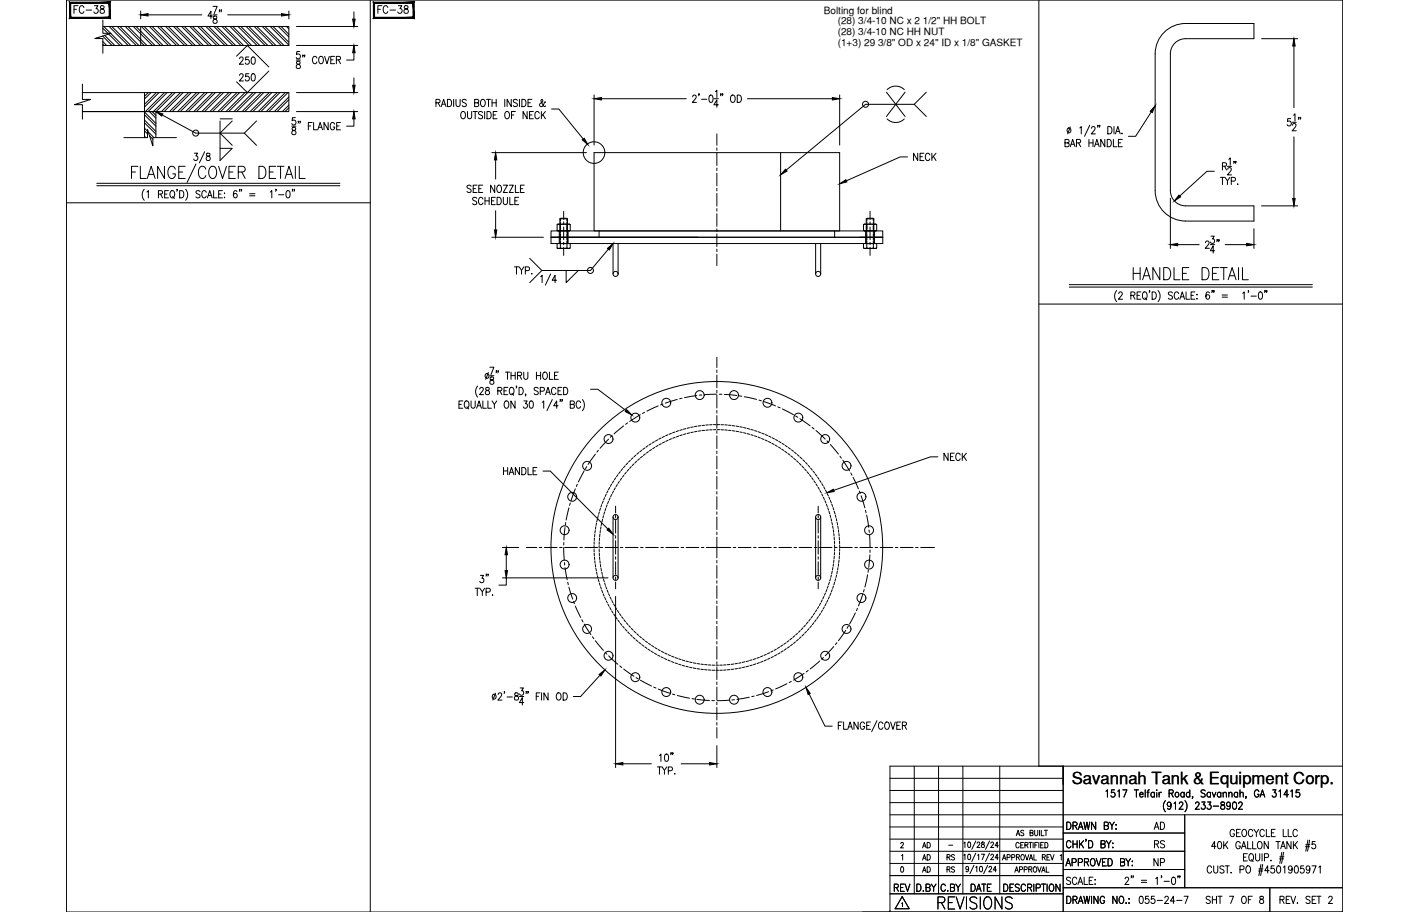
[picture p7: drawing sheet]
<svg xmlns="http://www.w3.org/2000/svg" width="432mm" height="279mm" viewBox="0 0 432 279" stroke-linecap="round" stroke-linejoin="round" font-family="sans-serif">
<defs><g id="words">
<text font-size="7.5" x="286.5" y="279.8">REVISIONS</text>
<text font-size="7.1" x="346.4" y="86.8">HANDLE DETAIL</text>
<g font-size="5.7">
<text x="21.9" y="5.3">FC-38</text>
<text x="115" y="5.3">FC-38</text>
<text x="352.8" y="255.4">AD</text>
<text x="273" y="274.5">REV</text>
</g>
<g font-size="5.3">
<text x="72.3" y="20.8">250</text>
<text x="72.3" y="26.1">250</text>
<text x="279" y="50.4">NECK</text>
<text x="288.6" y="142.2">NECK</text>
<text x="376.1" y="257.5">GEOCYCLE LLC</text>
<text x="352.8" y="261.1">RS</text>
<text x="352.8" y="266.3">NP</text>
<text x="348.2" y="278">055-24-7</text>
<text x="368.7" y="278">SHT 7 OF 8</text>
</g>
<text font-size="5.1" x="328.5" y="240.3">Savannah Tank &amp; Equipment Corp.</text>
<g font-size="4.9">
<text x="281.9" y="261.1">AD</text>
<text x="281.9" y="268.5">AD</text>
<text x="289.3" y="268.5">RS</text>
</g>
<g font-size="4.4">
<text x="281.9" y="264.6">AD</text>
<text x="289.3" y="264.6">RS</text>
</g>
<g font-size="3.1">
<text x="252.5" y="4.2">Bolting for blind</text>
<text x="256.7" y="7.4">(28) 3/4-10 NC x 2 1/2&quot; HH BOLT</text>
<text x="256.7" y="10.7">(28) 3/4-10 NC HH NUT</text>
<text x="256.7" y="13.9">(1+3) 29 3/8&quot; OD x 24&quot; ID x 1/8&quot; GASKET</text>
</g>
<text font-size="2.6" x="290" y="260">-</text>
</g></defs>
<!-- layer: 0 -->
<g fill="none" stroke="#000" stroke-width=".31">
<path d="M20.4 0h391.1v279.4h-391.1zM113.5 0v279.4M318.4 0v234.7M20.4 62.1h93.1M318.4 93.2h93.1M272.7 238.4h53.1M280.2 234.7v39.1M287.6 234.7v39.1M295.1 234.7v39.1M306.4 234.7v39.1M325.8 234.7v44.7M411.5 234.7h-138.8v44.7"/>
<path d="M272.7 242.2h53.1M272.7 245.9h53.1M272.7 253.3h53.1M272.7 257.1h53.1M272.7 249.6h138.8M325.8 255.2h37.3M363.1 249.6v22.4M264.4 279.4h147.1M272.7 264.5h53.1M272.7 260.8h90.4M272.7 268.2h53.1M272.7 273.8h53.1"/>
<path d="M325.8 272h85.7M325.8 266.4h37.3"/>
</g>
<!-- layer: TEXT -->
<g fill="none" stroke="#000" stroke-width=".31">
<path d="M276.1 258.5l.2-.4 .6 .3-.9 1.4h.9M295.4 258.3l.3-.3v1.7M296.7 258h.2a.94 .94 0 0 1 .6 .8 .94 .94 0 0 1-.6 .9l-.4-.8zM299 257.6l-1.2 2.6M299.4 258.4l.3-.4 .6 .3-.9 1.4h.9M300.9 258v.5a.61 .61 0 0 1 .7 .4 .61 .61 0 0 1-.3 .8 .55 .55 0 0 1-.6-.6 .55 .55 0 0 1 .7-.5l.2-.6zM303.3 257.6l-1.3 2.6M303.7 258.4l.2-.4 .6 .3-.9 1.4h.9M306 259.1h-1.1l.7-1.1v1.7M311.4 256l.6-1.6 .5 1.6M311.7 255.5h.6M312.3 258.5a.52 .52 0 0 0-.6-.4 .52 .52 0 0 0-.4 .6v.4a.52 .52 0 0 0 .4 .7 .52 .52 0 0 0 .6-.4"/>
<path d="M312.8 258.9h.6M313.7 258.1h-.9v1.7h.9M313.8 254.6l-.4-.2-.6 .2 .1 .4 .7 .3 .2 .5-.4 .2-.6-.2M314.1 258.9l.8-.1v-.6l-.8-.1v1.7M314.6 258.9l.4 .9M315.3 258.1h1M315.7 255.2l.8-.1v-.7h-.8v1.6l.8-.1 .1-.4-.3-.3M315.8 258.1v1.7M316.6 258.1v1.7M317.1 254.4v1.2l.4 .4 .5-.2v-1.4M317.1 258.9h.6M318 258.1h-.9v1.7"/>
<path d="M318.4 258.1v1.7M318.6 254.4v1.6M318.9 258.9h.5M319.1 254.4v1.6h.8M319.8 258.1h-.9v1.7h.9M320.1 254.4h.9M320.2 258.1a.84 .84 0 0 1 1 .8 .84 .84 0 0 1-1 .9zM320.5 254.4v1.6M326.9 251.9a1.13 1.13 0 0 1 1.3 1.1 1.13 1.13 0 0 1-1.3 1.1zM328.2 258.1a.7 .7 0 0 0-.8-.6 .7 .7 0 0 0-.6 .9v.5a.7 .7 0 0 0 .6 .9 .7 .7 0 0 0 .8-.6M328.8 252.9l1.1-.1 .2-.3-.2-.5-1.1-.1v2.2M328.8 257.5v2.3"/>
<path d="M328.8 258.6h1.3M329.5 252.9l.6 1.2M330.1 257.5v2.3M330.5 254.1l.7-2.2 .7 2.2M330.7 253.4h.9M330.8 257.5v2.3M331.3 258.5l.8 1.3M332.1 257.5l-1.3 1.5M332.2 251.9l.4 2.2 .5-2.2 .4 2.2 .5-2.2M332.9 257.2h-.2h.2l-.2 .5M333.6 257.5a1.13 1.13 0 0 1 1.3 1.1 1.13 1.13 0 0 1-1.3 1.2zM335.8 251.9v2.2l-1.3-2.2v2.2"/>
<path d="M337.4 258.6l1.1-.1 .2-.3-.2-.6-1.1-.1v2.3l1.2-.3 .1-.5-.5-.4M338.4 252.9l1.1-.1 .2-.3-.2-.5-1.1-.1v2.2l1.2-.2 .1-.5-.5-.5M338.9 242.4l.5-.4v2.2M339 257.5l.8 1.1v1.2M340 251.9l.8 1v1.2M340.5 257.5l-.7 1.1M340.9 258.4h.2zM340.9 259.7h.2zM341.5 251.9l-.7 1M341.6 242h-.9l-.1 .9a.69 .69 0 0 1 1 .1 .69 .69 0 0 1-.1 1 .69 .69 0 0 1-1-.2M342 252.6v.2zM342 253.9v.2z"/>
<path d="M342.6 242.4l.4-.4v2.2M344.1 242h1.3l-1 2.2M347.6 242h1.3M348.3 242v2.2M349.3 243.4h1l-.1-.5a.63 .63 0 0 0-.8 .1 .63 .63 0 0 0 .1 .9 .63 .63 0 0 0 .8 0M351 242v2.2M351.5 242.7h.6M352.2 242l-.3 .1-.1 .3v1.8M353.8 243a.64 .64 0 0 0-.9 0 .64 .64 0 0 0 0 .9 .64 .64 0 0 0 .9 0M353.8 242.7v1.5M354.5 242v.2zM354.5 242.8v1.4"/>
<path d="M355.2 242.7v1.5M355.9 242.7l-.4 .1-.3 .6M357.2 245.3a2.57 2.57 0 0 0 0 3.4M358.3 243l1.1-.1 .1-.7-1.2-.2v2.2M358.9 246.4a.6 .6 0 0 1-.7 .7 .6 .6 0 0 1-.5-.8l.5-.6a1.21 1.21 0 0 1 .7 1.1 1.21 1.21 0 0 1-.7 1.1l-.4-.3M358.9 243l.7 1.2M359.8 246.1l.4-.4v2.2M361.4 246.2l.4-.5h.3l.4 .4-.3 .8-.9 1h1.3M362.9 243a.69 .69 0 0 0-1.2 .3 .69 .69 0 0 0 .8 .9l.4-.3M362.9 242.7v1.5M363.1 245.3a2.57 2.57 0 0 1 0 3.4M364.6 243a.69 .69 0 0 0-1.1 .3 .69 .69 0 0 0 .8 .9l.3-.3"/>
<path d="M364.6 242v2.2M365.5 244.1h-.1h.1l-.1 .5M366.4 246.2l.4-.5h.3l.4 .4-.3 .8-.9 1h1.3M368.3 245.7h1l-.6 .8a.68 .68 0 0 1 .6 1.1 .68 .68 0 0 1-1.2-.1M369.3 242.3l-.4-.3-.8 .3 .1 .5 .9 .4 .2 .4v.3l-.4 .3-.8-.3M370.1 245.7h1l-.6 .8a.68 .68 0 0 1 .6 1.1 .68 .68 0 0 1-1.2-.1M371 243a.64 .64 0 0 0-.9 0 .64 .64 0 0 0 0 .9 .64 .64 0 0 0 .9 0M371 242.7v1.5M371.5 242.7l.5 1.5 .6-1.5M371.8 247h1.6M372.7 259.3h-1.4l.9-1.5v2.2M373.4 257.9l.4-.1a1.38 1.38 0 0 1 0 2.2h-.1a1.62 1.62 0 0 1-.3-2.1z"/>
<path d="M374.1 243a.69 .69 0 0 0-1.1 .3 .69 .69 0 0 0 .8 .9l.3-.3M374.1 242.7v1.5M374.3 245.8v.6a.88 .88 0 0 1 .9 .4 .88 .88 0 0 1 0 1l-.3 .1a.72 .72 0 0 1-.9-.7 .72 .72 0 0 1 1-.7l.3-.5a.66 .66 0 0 0-1-.2zM374.8 243.1l.5-.4 .5 .1v1.4M374.8 242.7v1.5M375 257.8v2.2M375.5 258.8l.8 1.2M376.6 243.1l.4-.4 .5 .1 .1 1.4M376.6 242.7v1.5M377.1 246.4a.64 .64 0 0 1-1 .5 .64 .64 0 0 1 .1-1.1l.2-.1a1.21 1.21 0 0 1 .7 1.1 1.21 1.21 0 0 1-.8 1.1l-.3-.3M378 245.8l.4-.1a1.38 1.38 0 0 1 0 2.2h-.2a1.56 1.56 0 0 1-.2-2.1zM379.3 243a.69 .69 0 0 0-1.2 .3 .69 .69 0 0 0 .8 .9l.4-.3"/>
<path d="M379.3 242.7v1.5M379.6 246.2l.4-.5 .5 .1 .2 .3-.3 .8-.9 1h1.3M380 243.1l.4-.4 .5 .1 .1 1.4M380 242v2.2M380.1 258.3a.7 .7 0 0 0-.8-.5 .7 .7 0 0 0-.6 .9v.5a.7 .7 0 0 0 .7 .8 .7 .7 0 0 0 .7-.8h-.5M381.9 244.1h-.2h.2l-.2 .5M382.4 257.8v2.2h1M383.9 257.8v2.2h1.1M385.7 257.9l.2-.1a1.13 1.13 0 0 1 .9 1.1 1.13 1.13 0 0 1-.9 1.1 1.43 1.43 0 0 1-.2-2.1zM385.8 242.5a.71 .71 0 0 0-.8-.5 .71 .71 0 0 0-.6 .8v.6a.71 .71 0 0 0 .7 .8 .71 .71 0 0 0 .7-.8h-.5M386.2 244.2l.7-2.2 .7 2.2M386.4 243.5h.9"/>
<path d="M388.7 257.8v2.2l-1.3-2.2v2.2M390 242h1l-.5 .8a.67 .67 0 0 1 .5 1.1 .67 .67 0 0 1-1.1-.1M391.7 257.8v2.2M391.9 242.4l.5-.4v2.2M394.8 243.5h-1.3l.9-1.5v2.2M395.6 242.4l.4-.4v2.2M395.6 257.8v2.2l-1.2-2.2v2.2M396.4 257.8v2.2M396.8 258.8l.8 1.2M398.2 242h-.9l-.1 .9a.7 .7 0 0 1 1 0 .7 .7 0 0 1-.1 1.1 .7 .7 0 0 1-1-.2M400.1 259.4h1.2M400.2 258.8h1.2"/>
<path d="M400.8 257.4l-.6 3.4M401.3 257.4l-.6 3.4M403.1 257.8h-.9l-.1 1a.7 .7 0 0 1 1 0 .7 .7 0 0 1-.1 1 .7 .7 0 0 1-1-.2M276.2 265.6l.2-.1a.91 .91 0 0 1 .6 .9 .91 .91 0 0 1-.6 .8l-.4-.7zM276.3 262.1l.3-.3v1.7M276.4 276.8l.2-.2v1.1M276.5 274.7l2.1 3.7h-4.3zM281 270.8a1.13 1.13 0 0 1 1.3 1.2 1.13 1.13 0 0 1-1.3 1.1zM283 272.9v.2zM283.8 271.9l1.1-.1 .2-.3-.2-.5-1.1-.2v2.3l1.1-.2 .2-.6-.5-.4M285.4 270.8l.7 1.1v1.2M286.9 270.8l-.8 1.1"/>
<path d="M289.7 271.4a.7 .7 0 0 0-.8-.5 .7 .7 0 0 0-.5 .8v.5a.7 .7 0 0 0 .5 .9 .7 .7 0 0 0 .8-.6M291.3 271.9l1.1-.1 .1-.3-.1-.5-1.1-.2v2.3l1.1-.2 .1-.6-.4-.4M292.9 270.8l.7 1.1v1.2M294.3 270.8l-.7 1.1M295.4 262l.3-.3v1.7M296.7 261.8l.2-.1a.94 .94 0 0 1 .6 .8 .94 .94 0 0 1-.6 .9l-.4-.7zM296.8 266a.45 .45 0 0 1-.5 .4 .45 .45 0 0 1-.3-.5l.4-.5a.92 .92 0 0 1 .5 .9 .92 .92 0 0 1-.6 .8l-.3-.3M297.6 270.8a1.13 1.13 0 0 1 1.3 1.2 1.13 1.13 0 0 1-1.3 1.1zM298.5 265.1l-1.3 2.6M299 265.7l.4-.3v1.7M299 261.4l-1.2 2.5M299.2 273.1l.8-2.3 .7 2.3"/>
<path d="M299.6 262l.3-.3v1.7M300.4 265.5l.2-.1a.91 .91 0 0 1 .5 .8 .91 .91 0 0 1-.5 .9l-.4-.7zM300.7 261.7h1l-.7 1.7M300.9 270.8h1.2M301.5 270.8v2.3M302.7 265.1l-1.2 2.6M303.1 265.8l.3-.4 .5 .3-.9 1.4h1M303.3 261.4l-1.3 2.5M303.7 262.1l.2-.4 .6 .3-.9 1.4h.9M303.7 270.8h-1.1v2.3M305.4 266.5h-1l.7-1.1v1.7M306 262.8h-1.1l.7-1.1v1.7"/>
<path d="M307.2 263.5l.5-1.7 .6 1.7M307.4 262.9h.7M307.6 270.8a1.13 1.13 0 0 1 1.3 1.2 1.13 1.13 0 0 1-1.3 1.1zM308.6 262.7l.8-.1 .1-.6-.9-.2v1.7M310 262.7l.9-.1v-.7l-.9-.1v1.7M310.7 270.8h-1.2v2.3M311 267.2l.6-1.7 .5 1.7M311.2 266.7h.7M311.5 262.6l.8-.1v-.6l-.8-.1v1.7M312 262.6l.4 .9M312.4 271.2l-.5-.4-.8 .4 .2 .5 .9 .4 .2 .3v.4l-.5 .3-.8-.3M312.4 266.4l.8-.1 .1-.6-.9-.2v1.7"/>
<path d="M313 262l.2-.2a.8 .8 0 0 1 .8 .9 .8 .8 0 0 1-.9 .7l-.3-.6zM313.9 266.4l.8-.1v-.6l-.8-.2v1.7M314.2 261.8l.5 1.7 .6-1.7M314.3 271.4a.7 .7 0 0 0-.9-.5 .7 .7 0 0 0-.5 .8v.5a.7 .7 0 0 0 .5 .9 .7 .7 0 0 0 .9-.6M314.9 271.9l1.1-.1 .1-.7-1.2-.3v2.3M315.3 266.3h.8l.1-.6-.9-.2v1.7M315.4 263.5l.6-1.7 .5 1.7M315.6 271.9l.6 1.2M315.6 262.9h.7M315.8 266.3l.4 .9M316.8 270.8v2.3M316.8 261.8v1.7h.8"/>
<path d="M316.9 265.6l.2-.1a.8 .8 0 0 1 .7 .9 .8 .8 0 0 1-.9 .7l-.3-.5zM317.5 272l1.1-.1 .1-.8-1.2-.3v2.3M318 265.5l.5 1.7 .6-1.7M319.2 270.8h1.2M319.2 267.2l.6-1.7 .5 1.7M319.4 262.6l.8-.1v-.6l-.8-.1v1.7M319.4 266.7h.7M319.8 270.8v2.3M319.9 262.6l.5 .9M320.6 265.5v1.7h.9M320.8 262.6h.6M320.9 270.8v2.3"/>
<path d="M321.7 261.8h-.9v1.7h.9M321.9 271l.2-.2a1.13 1.13 0 0 1 .9 1.2 1.13 1.13 0 0 1-.9 1.1 1.41 1.41 0 0 1-.2-2.1zM321.9 261.8l.6 1.7 .5-1.7M324.9 270.8v2.3l-1.3-2.3v2.3M324.9 262.1l.3-.3v1.7M326.6 265.3l.8-2.3 .7 2.3M326.9 274.6a1.13 1.13 0 0 1 1.3 1.1 1.13 1.13 0 0 1-1.3 1.1zM326.9 264.5h.9M328.1 269l-.5-.3-.8 .3 .2 .6 1 .5 .1 .6-.5 .3-.8-.3M328.5 264.2l1.1-.1 .1-.9-1.2-.2v2.3M328.8 275.6l1.1-.1 .2-.3-.2-.5-1.1-.1v2.2M329.5 275.6l.6 1.2"/>
<path d="M330 269.3a.7 .7 0 0 0-.8-.6 .7 .7 0 0 0-.6 .9v.5a.7 .7 0 0 0 .5 .9 .7 .7 0 0 0 .9-.6M330.3 271l.8-2.3 .7 2.3M330.5 276.8l.7-2.2 .7 2.2M330.5 264.2l1-.1 .2-.3-.2-.7-1-.1v2.3M330.6 270.2h.9M330.7 276.1h.9M332.2 274.6l.4 2.2 .5-2.2 .4 2.2 .5-2.2M332.3 268.7v2.3h1M332.3 264.1l1.1-.1 .2-.3-.2-.6-1.1-.1v2.3M333 264.1l.6 1.2M333.8 269.8h.7M334.5 263.1l.2-.1a1.14 1.14 0 0 1 .9 1.2 1.14 1.14 0 0 1-.9 1.1 1.43 1.43 0 0 1-.2-2.2z"/>
<path d="M334.5 274.6v2.2M335 268.7h-1.2v2.3h1.2M335.6 269.5v.2zM335.6 270.8v.2zM336 263l.7 2.3 .7-2.3M336.5 274.6v2.2l-1.3-2.2v2.2M337.9 264.1h.7M338.5 275.1a.7 .7 0 0 0-.8-.5 .7 .7 0 0 0-.6 .8v.5a.7 .7 0 0 0 .7 .9 .7 .7 0 0 0 .7-.9h-.4M339 263h-1.1v2.3h1.1M339.6 263a1.13 1.13 0 0 1 1.3 1.2 1.13 1.13 0 0 1-1.3 1.1zM342.3 274.6v2.2l-1.3-2.2v2.2M343.3 274.7l.2-.1a1.13 1.13 0 0 1 .9 1.1 1.13 1.13 0 0 1-.9 1.1 1.43 1.43 0 0 1-.2-2.1z"/>
<path d="M343.4 264.1l1.1-.1 .2-.3-.2-.6-1.1-.1v2.3l1.2-.2 .1-.6-.5-.4M344.8 269.3l.4-.6 .5 .1 .2 .4-.3 .7-.9 1.1h1.3M345 263l.7 1.1v1.2M345.1 276.6v.2zM346 275.3v.2zM346 276.6v.2zM346.5 263l-.8 1.1M346.8 268.4h-.2h.2l-.2 .5M347 263.8v.2zM347 265.1v.2zM347.3 268.4h-.1h.1l-.1 .5M349.8 269.7h1.6"/>
<path d="M349.8 270.3h1.6M354.2 269.2l.5-.5v2.3M356 268.4h-.2h.2l-.2 .5M356.7 270h1.7M359.3 268.8l.4-.1a1.4 1.4 0 0 1 0 2.3h-.1a1.59 1.59 0 0 1-.3-2.2zM361.1 268.4h-.2h.2l-.2 .5M361.6 268.4h-.2h.2l-.2 .5M371.3 265.8a.7 .7 0 0 0-.8-.5 .7 .7 0 0 0-.5 .8v.5a.7 .7 0 0 0 .5 .9 .7 .7 0 0 0 .8-.5M371.9 265.3v1.5l.6 .7 .6-.3 .1-1.9M375.1 265.6l-.4-.3-.9 .3 .2 .5 .9 .4 .2 .3v.4l-.4 .3-.9-.3M375.5 265.3h1.2M376.1 265.3v2.2"/>
<path d="M377.3 267.3v.2zM380 266.4l1.1-.1 .2-.3-.2-.6-1.1-.1v2.2M380.4 260l.8-2.2 .7 2.2M381.1 262.6h.7M382.2 265.4l.2-.1a1.13 1.13 0 0 1 .9 1.1 1.13 1.13 0 0 1-.9 1.1 1.41 1.41 0 0 1-.2-2.1zM382.2 261.5h-1.1v2.3h1.1M383.1 261.6l.1-.1a1.13 1.13 0 0 1 1 1.1 1.13 1.13 0 0 1-1 1.2 1.43 1.43 0 0 1-.1-2.2zM383.5 263.3l.6 .7M384.8 261.5v1.6l.5 .7 .7-.4 .1-1.9M385.7 266.8h1.3M385.8 266.2h1.3M386.4 264.8l-.6 3.4"/>
<path d="M386.8 261.5v2.3M387 264.8l-.7 3.4M387.5 262.7l1.1-.1 .2-.3-.2-.7-1.1-.1v2.3M389 266.7h-1.4l.9-1.4v2.2M389.5 263.5v.3zM390.5 265.3h-.9l-.1 .9a.7 .7 0 0 1 1 0 .7 .7 0 0 1-.1 1 .7 .7 0 0 1-1-.1M391.5 265.4l.4-.1a1.42 1.42 0 0 1 0 2.2h-.1a1.56 1.56 0 0 1-.3-2.1zM392.1 263.1h1.3M392.2 262.5h1.3M392.3 275.6l1-.1 .1-.7-1.1-.2v2.2M392.5 260l.7-2.2 .7 2.2M392.8 261.1l-.6 3.4"/>
<path d="M392.9 275.6l.6 1.2M393.3 265.7l.4-.4v2.2M393.4 261.1l-.7 3.4M394.2 275.6h.7M395.3 274.6h-1.1v2.2h1.1M395.6 274.6l.7 2.2 .8-2.2M396 266a.6 .6 0 0 1-.6 .6 .6 .6 0 0 1-.6-.7l.6-.6a1.21 1.21 0 0 1 .7 1.1 1.21 1.21 0 0 1-.8 1.1l-.4-.3M396.9 265.4l.5-.1a1.38 1.38 0 0 1 0 2.2h-.2a1.56 1.56 0 0 1-.3-2.1zM397.6 276.6v.2zM399.5 265.3h-.9l-.1 .9a.69 .69 0 0 1 1.1 .1 .69 .69 0 0 1-.2 1 .69 .69 0 0 1-1-.2M401.4 266a.64 .64 0 0 1-1 .5 .64 .64 0 0 1 .1-1.1l.3-.1a1.29 1.29 0 0 1 .1 2.2l-.6-.3M401.5 274.9l-.5-.3-.8 .3 .2 .5 .9 .4 .2 .4v.3l-.5 .3-.8-.3"/>
<path d="M402.1 265.3h1.2l-.9 2.2M402.1 275.6h.7M403.3 274.6h-1.2v2.2h1.2M403.6 274.6h1.2M404.2 265.7l.4-.4v2.2M404.2 274.6v2.2M407.2 275.1l.3-.5h.4l.4 .4-.3 .7-.9 1.1h1.3"/>
<circle cx="360.7" cy="243.4" r=".69"/>
</g>
<!-- layer: SHOP TAG -->
<path d="M272.7 279.4h.1M411.5 279.4h.1" fill="none" stroke="#000" stroke-width=".31"/>
<!-- layer: HANDLE -->
<g fill="none" stroke="#000" stroke-width=".31">
<path d="M354 58.4v-41.9a9.3 9.3 0 0 1 9.3-9.3h21v4.7h-21a4.6 4.6 0 0 0-4.6 4.6v41.9M354 58.4a9.3 9.3 0 0 0 9.3 9.3h21v-4.6h-21a4.7 4.7 0 0 1-4.6-4.7M187.9 74.6v9.3M189.4 74.6v9.3M250 74.6v9.3M251.5 74.6v9.3M187.9 158.4v18.6M189.4 158.4v18.6M250 158.4v18.6M251.5 158.4v18.6"/>
<circle cx="188.6" cy="83.9" r=".77"/>
<circle cx="250.7" cy="83.9" r=".77"/>
<circle cx="188.6" cy="158.4" r=".77"/>
<circle cx="250.7" cy="158.4" r=".77"/>
<circle cx="188.6" cy="177" r=".77"/>
<circle cx="250.7" cy="177" r=".77"/>
</g>
<!-- layer: CENTER -->
<g fill="none" stroke="#000" stroke-width=".31">
<path d="M219.7 41v3.5M219.7 45.3v.8M219.7 46.8v3.9M219.7 51.5v.8M219.7 53v3.9M219.7 57.7v.8M219.7 59.3v3.8M172.7 64.7v2.5M172.7 68v.8M172.7 69.6v3.8M172.7 74.2v.8M172.7 75.8v2.5"/>
<path d="M219.7 63.9v.8M219.7 65.5v3.8M219.7 70.1v.8M219.7 71.7v3.8M219.7 76.3v.8M219.7 77.9v3.5M266.6 64.7v2.5M266.6 68v.8M266.6 69.6v3.8M266.6 74.2v.8M266.6 75.8v2.5M219.7 109.4v3.2"/>
<path d="M219.7 113.3v.8M219.7 114.9v3.9M219.7 119.6v.7M182.5 139.1l-2.3 3.2M183.4 137.9l-.5 .6M186.5 134.5l-2.6 2.9M187.6 133.5l-.6 .5M191.1 130.5l-2.9 2.4M192.3 129.6l-.6 .4M196.2 127.1l-3.2 2M197.5 126.3l-.6 .4M201.7 124.4l-3.5 1.6"/>
<path d="M203.2 123.8l-.8 .3M207.5 122.4l-3.6 1.1M209 122l-.7 .2M213.6 121.2l-3.8 .6M215.1 121l-.8 .1M219.7 120.8l-3.8 .1M219.7 121.1v3.9M219.7 125.8v.8M219.7 127.3v3.9M219.7 132v.8M219.7 133.5v3.9M219.7 138.2v.8"/>
<path d="M219.7 139.7v3.9M220.5 120.8h.7M222 120.8l3.8 .4M226.6 121.3l.7 .1M228.1 121.5l3.7 .9M232.6 122.6l.7 .2M234 123l3.7 1.4M238.4 124.7l.7 .2M239.8 125.3l3.4 1.8M243.8 127.4l.7 .4M245.1 128.3l3.2 2.2M248.9 130.9l.6 .5"/>
<path d="M250.1 131.9l2.8 2.6M253.4 135.1l.6 .5M254.5 136.2l2.4 2.9M257.4 139.7l.5 .7M174.3 155.6l-.8 3.7M174.8 154.1l-.2 .7M176.3 149.8l-1.3 3.6M176.9 148.4l-.3 .7M179 144.3l-1.8 3.4M179.8 142.9l-.4 .7M188.7 155.1v2M188.7 157.9v.8"/>
<path d="M188.7 159.4v3.9M219.7 144.4v.8M219.7 145.9v3.9M219.7 150.6v.8M219.7 152.2v3.8M219.7 156.8v.8M219.7 158.4v3.8M250.7 155.1v2M250.7 157.9v.8M250.7 159.4v3.9M258.3 141l2.1 3.3M260.7 144.9l.4 .7"/>
<path d="M261.5 146.3l1.6 3.5M263.4 150.5l.2 .7M263.9 151.9l1.1 3.7M265.2 156.3l.2 .8M265.6 157.8l.6 3.8M161.3 167.7h3.2M165.3 167.7h.8M166.8 167.7h3.9M171.5 167.7h.8M172.7 167.7l.2 3.9M172.8 166.2v.8M173 172.3l.1 .8"/>
<path d="M173 167.7h3.9M173.1 161.6l-.3 3.8M173.1 173.9l.7 3.7M173.4 160.1l-.2 .7M174 178.4l.2 .7M174.3 179.9l1.2 3.6M177.7 167.7h.8M179.2 167.7h3.9M183.9 167.7h.8M185.5 167.7h3.8M188.7 164.1v.8M188.7 165.7v4.1"/>
<path d="M188.7 170.6v.7M188.7 172.1v3.9M188.7 176.8v.7M188.7 178.3v2.1M190.1 167.7h.8M191.7 167.7h3.8M196.3 167.7h.8M197.9 167.7h3.8M202.5 167.7h.8M204.1 167.7h3.9M208.7 167.7h.8M210.3 167.7h3.9"/>
<path d="M214.9 167.7h.8M216.5 167.7h7.4M219.7 163v.8M219.7 164.6v6.3M219.7 171.7v.8M219.7 173.2v3.9M219.7 177.9v.8M219.7 179.5v3.8M224.7 167.7h.8M226.3 167.7h3.8M230.9 167.7h.8M232.5 167.7h3.8"/>
<path d="M237.1 167.7h.8M238.7 167.7h3.9M243.3 167.7h.8M244.9 167.7h3.9M249.6 167.7h.7M250.7 164.1v.8M250.7 165.7v4.1M250.7 170.6v.7M250.7 172.1v3.9M250.7 176.8v.7M250.7 178.3v2.1M251.1 167.7h3.9"/>
<path d="M255.8 167.7h.7M257.3 167.7h3.9M262 167.7h.7M263.5 167.7h3.9M265.9 176.1l-.9 3.8M266.1 174.6l-.1 .7M266.3 162.3l.1 .8M266.5 163.9l.1 3.8M266.6 170l-.4 3.8M266.6 168.5v.7M268.2 167.7h.7M269.7 167.7h3.9"/>
<path d="M274.4 167.7h.8M275.9 167.7h3.9M280.6 167.7h.8M282.2 167.7h4.2M175.8 184.3l.2 .7M176.3 185.7l1.6 3.5M178.3 189.9l.4 .6M179 191.2l2.1 3.2M181.5 195.1l.5 .6M182.5 196.3l2.4 2.9M185.4 199.8l.6 .6M219.7 184.1v.8"/>
<path d="M219.7 185.7v3.8M219.7 190.3v.8M219.7 191.9v3.8M219.7 196.5v.8M219.7 198.1v3.9M255.5 198.1l-2.6 2.8M256.5 196.9l-.5 .6M259.2 193.1l-2.3 3.2M260 191.8l-.4 .7M262.1 187.8l-1.7 3.4M262.8 186.4l-.3 .7M264.4 182.1l-1.3 3.6"/>
<path d="M264.8 180.6l-.2 .7M186.5 200.9l2.8 2.6M189.9 204l.6 .5M191.1 205l3.2 2.2M194.9 207.6l.7 .4M196.2 208.4l3.4 1.8M200.3 210.5l.7 .3M201.7 211.1l3.6 1.3M206.1 212.6l.7 .3M207.6 213.1l3.7 .8M212.1 214l.7 .1M213.6 214.3l3.8 .3"/>
<path d="M218.2 214.6l.7 .1M219.7 202.7v.8M219.7 204.3v3.9M219.7 208.9v.8M219.7 210.5v3.9M219.7 215.2v.7M219.7 216.7v3.9M223.5 214.5l-3.8 .2M225.1 214.4h-.8M229.6 213.6l-3.8 .7M231.1 213.3l-.7 .1M235.5 211.9l-3.6 1.2"/>
<path d="M237 211.4l-.8 .2M241.2 209.5l-3.5 1.6M242.5 208.7l-.7 .4M246.4 206.3l-3.2 2.1M247.7 205.4l-.6 .5M251.2 202.5l-2.9 2.4M252.3 201.4l-.5 .6M219.7 221.4v.7M219.7 222.9v3.2"/>
</g>
<!-- layer: DIM -->
<g fill="none" stroke="#000" stroke-width=".31">
<path d="M31.5 6.1v4.1h2.6l-5 1.6h2.4v4.5M43.1 3.4v2.4M45.4 4.6h16.5M65.1 4.9h-1.4l.9-1.5v2.3M65.3 1.9h1.2l-.9 2.3M65.3 4.6h1.2M65.4 5v.7a.89 .89 0 0 1 1 .4 .89 .89 0 0 1 0 .9 .72 .72 0 0 1-1.2-.4 .72 .72 0 0 1 1-.8l.2-.6a.62 .62 0 0 0-1-.2zM67.4 3.1h-.2h.2l-.2 .5M67.9 3.1h-.2h.2l-.2 .5M69.8 4.6h16.5M72.5 17.2l3.3-3.3 6.6 6.6M88.5 3.4v2.4"/>
<path d="M90.8 18.4h1.3M90.8 8.1h18.8M90.8 13.9h18.8M91 18.9v.6a.88 .88 0 0 1 .9 .4 .88 .88 0 0 1 0 1 .72 .72 0 0 1-1.2-.5 .72 .72 0 0 1 1-.8l.2-.1a.45 .45 0 0 0-.3-.7zM91.9 15.8h-.9l-.1 .9a.7 .7 0 0 1 1 .1 .7 .7 0 0 1-.1 1 .7 .7 0 0 1-1-.2M92.9 17h-.2h.2l-.2 .5M93.4 17h-.2h.2l-.2 .5M97.1 17.8a.7 .7 0 0 0-.8-.5 .7 .7 0 0 0-.5 .8v.5a.7 .7 0 0 0 .5 .9 .7 .7 0 0 0 .8-.5M98 17.4l.2-.1a1.14 1.14 0 0 1 .9 1.1 1.14 1.14 0 0 1-.9 1.1 1.44 1.44 0 0 1-.2-2.1zM99.5 17.3l.7 2.2 .7-2.2M101.4 18.3h.7M102.6 17.3h-1.2v2.2h1.2"/>
<path d="M103.1 18.3l1.1-.1 .1-.7-1.2-.2v2.2M103.7 18.3l.7 1.2M108.5 16.2v2.2h-2.3M108.5 3.6v2.3M386.6 11.9h11.1M396.5 14.1v18.9M25.3 25.8v4.7h2.5l-5 1.6h2.5v4.4M49.7 35.2l10.3 5.6h14.9M67.4 37.1v12.1l3.8-3.8h-3.8M67.4 36.4h3.8M71.2 37.1l-3.8 3.7 3.8 3.7M78.6 37.1l-3.7 3.7"/>
<path d="M82.4 21.8l-6.6 6.6-3.3-3.3M89.4 38.7h1.3M89.6 39.1v.7a.88 .88 0 0 1 .9 .4 .88 .88 0 0 1 0 .9l-.2 .2a.72 .72 0 0 1-.9-.8 .72 .72 0 0 1 .9-.6l.2-.1a.45 .45 0 0 0-.2-.8zM90.5 36h-.9l-.1 1a.7 .7 0 0 1 1 0 .7 .7 0 0 1-.1 1 .7 .7 0 0 1-1-.2M90.8 28.4h18.8M90.8 34.2h18.8M91.5 37.2h-.2h.2l-.2 .5M92.1 37.2h-.2h.2l-.2 .5M94.5 38.6h.7M95.7 37.5h-1.2v2.3M96.1 37.5v2.3h1.1M97.4 39.8l.7-2.3 .7 2.3"/>
<path d="M97.7 39h.9M100.6 37.5v2.3l-1.3-2.3v2.3M102.6 38.1a.7 .7 0 0 0-.9-.6 .7 .7 0 0 0-.5 .9v.5a.7 .7 0 0 0 .7 .9 .7 .7 0 0 0 .7-.9h-.5M103.2 38.6h.7M104.4 37.5h-1.2v2.3h1.2M108.5 36.4v2.3h-2.3M108.5 23.9v2.2M133.6 31.5l1.1-.1 .2-.3-.2-.6-1.1-.1v2.3M134.2 31.5l.7 1.2M135.2 32.7l.8-2.3 .7 2.3M135.5 31.9h.9M137.1 30.4a1.13 1.13 0 0 1 1.3 1.1 1.13 1.13 0 0 1-1.3 1.2z"/>
<path d="M139 30.4v2.3M139.7 30.4v1.6l.6 .7 .6-.4 .1-1.9M141.6 34.3l.1-.1a1.13 1.13 0 0 1 1 1.1 1.13 1.13 0 0 1-1 1.1 1.43 1.43 0 0 1-.1-2.1zM142.9 30.8l-.4-.4-.9 .4 .1 .4 1.2 .8v.3l-.4 .4-.9-.4M143.3 34.2v1.6l.5 .6 .7-.3v-1.9M145 34.2h1.3M145.5 31.5l1-.1 .2-.3-.2-.6-1-.1v2.3l1.1-.3 .1-.5-.4-.4M145.6 34.2v2.2M147.6 30.5l.2-.1a1.13 1.13 0 0 1 .9 1.1 1.13 1.13 0 0 1-.9 1.2 1.41 1.41 0 0 1-.2-2.2zM147.9 34.5l-.5-.3-.8 .3 .2 .5 .9 .4 .2 .4v.3l-.5 .3-.8-.3M148.5 34.2v2.2M149.1 30.4h1.2"/>
<path d="M149.2 34.2a1.13 1.13 0 0 1 1.3 1.1 1.13 1.13 0 0 1-1.3 1.1zM149.7 30.4v2.3M150.8 30.4v2.3M150.8 31.5h1.3M151.2 35.2h.7M152.1 30.4v2.3M152.3 34.2h-1.1v2.2h1.1M154.7 30.4v2.3M155 34.3l.2-.1a1.13 1.13 0 0 1 1 1.1 1.13 1.13 0 0 1-1 1.1 1.43 1.43 0 0 1-.2-2.1zM156.7 30.4v2.3l-1.3-2.3v2.3M156.8 35.2h.7M157.9 34.2h-1.1v2.2"/>
<path d="M158.6 30.8l-.5-.4-.8 .4 .2 .5 .9 .4 .2 .3v.3l-.5 .4-.8-.4M159.2 30.4v2.3M159.9 30.4a1.12 1.12 0 0 1 1.3 1.1 1.12 1.12 0 0 1-1.3 1.2zM161.5 34.2v2.2l-1.2-2.2v2.2M161.8 31.5h.7M162.3 35.2h.7M163 30.4h-1.2v2.3h1.2M163.4 34.2h-1.1v2.2h1.1M165.3 34.7a.7 .7 0 0 0-.9-.5 .7 .7 0 0 0-.5 .8v.5a.7 .7 0 0 0 .5 .9 .7 .7 0 0 0 .9-.5M165.9 34.2v2.2M166.3 35.1l.9 1.3M167.2 31.4l-.2-.2-.9 1.5h-.4l-.3-.5v-.4l.9-.6v-.4l-.2-.4-.3 .4 .3 .8 .6 1 .4 .1 .1-.3"/>
<path d="M167.2 34.2l-1.3 1.4M169 33.4h2.3l7.5 9.2M182.1 29.1v15.3M184.3 30.2h26M212.3 29.7l.3-.6h.4l.4 .5-.3 .7-.9 1.1h1.2M214.3 28.8h-.2h.2l-.2 .5M215 30.4h1.6M217.5 29.2l.5-.1a1.41 1.41 0 0 1 0 2.3h-.2a1.6 1.6 0 0 1-.3-2.2zM218.8 30.2h1.4M219.2 28.1l.5-.5v2.3M220.2 32.1h-1.4l.9-1.5v2.3M221 28.8h-.2h.2l-.2 .5"/>
<path d="M221.5 28.8h-.2h.2l-.2 .5M224.2 29.2l.2-.1a1.14 1.14 0 0 1 .9 1.1 1.14 1.14 0 0 1-.9 1.2 1.45 1.45 0 0 1-.2-2.2zM225.9 29.1a1.13 1.13 0 0 1 1.3 1.1 1.13 1.13 0 0 1-1.3 1.2zM229.1 30.2h26M257.3 29.1v15.3M271.7 28.2l5.7 7.5M271.9 27.5a3.7 3.7 0 0 1 5.2 0M271.9 36.4a3.7 3.7 0 0 0 5.2 0M277.4 28.2l-5.7 7.5M280.2 32h-14.9l-24.4 20.1M280.2 32l3.7 3.7M283.9 28.2l-3.7 3.8"/>
<path d="M328 38.9l-.8 2.1M330.9 39.2l.5-.4v2.2M334 38.4l-1.6 3.4M334.5 39.3l.4-.5 .5 .1 .2 .3-.3 .7-.9 1.1h1.3M336.5 38.5h-.2h.2l-.2 .5M337.1 38.5h-.2h.2l-.2 .5M339.5 38.8a1.13 1.13 0 0 1 1.3 1.1 1.13 1.13 0 0 1-1.3 1.1zM341.4 38.8v2.2M352.8 34.3l-4.8 7.5h-2.2M395.5 36.3h-.9l-.1 1a.7 .7 0 0 1 1.1 0 .7 .7 0 0 1-.1 1.1 .7 .7 0 0 1-1-.2M396 37.5h1.3M396.1 38.4l.4-.6h.3l.4 .5-.3 .7-.9 1.1h1.3"/>
<path d="M396.4 35.3l.5-.4v2.2M398.1 36h-.2h.2l-.2 .6M398.6 36h-.2h.2l-.2 .6M29.7 56.9h74.5M29.7 56.2h74.5M38 42.2h7.2v-2.5l1.6 5v-2.5h7.3M40.3 52.7h1.2M42.3 50.9h-2v3.8M43 50.9v3.8h1.8M44.2 58a2.55 2.55 0 0 0 0 3.4M45 58.8l.5-.4v2.2M45.1 54.7l1.2-3.8 1.2 3.8"/>
<path d="M45.6 53.4h1.5M48.6 59.5l1-.1 .2-.4-.2-.5-1-.1v2.2M49.2 59.5l.6 1.1M50.4 50.9v3.8l-2.1-3.8v3.8M50.5 59.5h.7M51.6 58.4h-1.1v2.2h1.1M52.5 58.5l.1-.1a1.13 1.13 0 0 1 1 1.1 1.13 1.13 0 0 1-1 1.1 1.39 1.39 0 0 1-.1-2.1zM53.7 51.8a1.16 1.16 0 0 0-1.4-.8 1.16 1.16 0 0 0-.8 1.4 1.66 1.66 0 0 0 1.5 2.3 1.29 1.29 0 0 0 .7-1.4h-.7M54.3 58.1h-.1h.1l-.1 .5M54.8 52.7h1.2M55.1 58.4a1.13 1.13 0 0 1 1.3 1.1 1.13 1.13 0 0 1-1.3 1.1zM56.7 50.9h-1.9v3.8h1.9"/>
<path d="M56.9 58a2.55 2.55 0 0 1 0 3.4M59.6 46.9h1l-.6 .9a.68 .68 0 0 1 .6 1 .68 .68 0 0 1-1.2-.1M60 50.2l-2.7 5.7M61.3 58.7l-.4-.3-.9 .3 .2 .5 .9 .5 .2 .3v.3l-.4 .3-.9-.3M62.7 46.5l-1.6 3.4M63.1 51.8a1.16 1.16 0 0 0-1.4-.8 1.16 1.16 0 0 0-.9 1.4 1.66 1.66 0 0 0 1.5 2.3l.8-.9M63.2 58.9a.7 .7 0 0 0-.8-.5 .7 .7 0 0 0-.6 .8v.6a.7 .7 0 0 0 .6 .8 .7 .7 0 0 0 .8-.5M63.4 47v.7a.82 .82 0 0 1 .9 .4 .82 .82 0 0 1-.3 1.1 .72 .72 0 0 1-.9-.8 .72 .72 0 0 1 1-.6l.2-.6a.66 .66 0 0 0-.9-.2zM63.8 59.9h.9M64.6 51.1l.3-.2a1.64 1.64 0 0 1 1.5 2.4l-.2 .5a1.06 1.06 0 0 1-1.6 .7 2.49 2.49 0 0 1 0-3.4zM65.5 58.4v2.2h1M67 50.9l1.2 3.8 1.2-3.8"/>
<path d="M67 59.5h.7M68.2 58.4h-1.2v2.2h1.2M68.8 59.1v.3zM70.2 52.7h1.2M72.1 50.9h-1.9v3.8h1.9M72.6 58.7l-.5-.3a1.27 1.27 0 0 0 .1 2.2 .64 .64 0 0 0 .6-.6 .64 .64 0 0 0-.6-.6 .64 .64 0 0 0-.7 .5M73 52.7h1.4a.88 .88 0 0 0 .8-.9 .88 .88 0 0 0-.8-.9h-1.4v3.8M73.5 58.1h-.2h.2l-.2 .5M74.1 58.1h-.2h.2l-.2 .5M74.1 52.7l1 2M74.9 40.8l3.7 3.7M76.5 59.4h1.6"/>
<path d="M76.5 60h1.6M79.4 50.9h1a2.12 2.12 0 0 1 0 3.8h-1zM82.5 52.7h1.2M82.8 58.8l.5-.4v2.2M84.5 50.9h-2v3.8h2M84.6 58.1h-.1h.1l-.1 .5M84.9 50.9h2.1M85.4 59.7h1.6M86 50.9v3.8M87.4 54.7l1.2-3.8 1.2 3.8M87.8 53.4h1.5M87.9 58.5l.4-.1a1.38 1.38 0 0 1 0 2.2h-.1a1.56 1.56 0 0 1-.3-2.1z"/>
<path d="M89.7 58.1h-.2h.2l-.2 .5M90.3 58.1h-.2h.2l-.2 .5M90.5 50.9v3.8M91.7 50.9v3.8h1.8M144.4 57.1a.67 .67 0 0 0-.7-.4 .67 .67 0 0 0-.6 .6l1.3 1v.4l-.5 .3-.8-.3M145 57.8h.7M146.2 56.7h-1.2v2.3h1.2M146.7 57.8h.7M147.9 56.7h-1.2v2.3h1.2M150.7 46.8h29M151.6 56.7v2.3l-1.3-2.3v2.3M151.9 49v5.9"/>
<path d="M152.6 56.8l.2-.1a1.14 1.14 0 0 1 .9 1.1 1.14 1.14 0 0 1-.9 1.2 1.43 1.43 0 0 1-.2-2.2zM154.2 56.7h1.3l-1.3 2.3h1.3M156.1 56.7h1.2l-1.2 2.3h1.2M157.9 56.7v2.3h1.1M159.5 57.8h.7M160.7 56.7h-1.2v2.3h1.2M278.1 48.1h-2.2l-16.5 7.3M326.4 43.8l1.1-.1 .1-.8-1.2-.2v2.3l1.2-.3v-.5l-.4-.4M328 45l.7-2.3 .8 2.3M328.3 44.2h.9M329.9 43.8l1.1-.1 .1-.8-1.2-.2v2.3M330.5 43.8l.7 1.2"/>
<path d="M333.7 42.7v2.3M333.7 43.8h1.3M335 42.7v2.3M335.4 45l.7-2.3 .8 2.3M335.7 44.2h.9M338.6 42.7v2.3l-1.3-2.3v2.3M339.3 42.7a1.13 1.13 0 0 1 1.3 1.1 1.13 1.13 0 0 1-1.3 1.2zM341.2 42.7v2.3h1.1M341.8 41l.8-2.2 .7 2.2M342.1 40.3h.9M342.8 43.8h.7M343.8 40.8v.2z"/>
<path d="M343.9 42.7h-1.1v2.3h1.1M372.1 52.5h-2.2l-8.4 7.5M374 54.3h1.3M374.6 50.9l1.1-.1 .2-.3-.2-.5-1.1-.2v2.3M374.6 54.3v2.3M375.3 50.9l.6 1.2M375.4 54.3l.8 1.1v1.2M376.2 51h1.2M376.3 51.9l.3-.5h.4l.3 .4-.2 .7-.9 1.1h1.2M376.6 48.8l.4-.4v2.2M376.9 54.3l-.7 1.1M377.3 55.5l1.1-.1 .1-.9-1.2-.2v2.3"/>
<path d="M378.2 49.5h-.1h.1l-.1 .6M378.8 49.5h-.2h.2l-.2 .6M379.3 56.3v.3zM396.5 41.9v18.9M52.9 60.2l.5 .6M63.6 60.6l.7-2.2 .7 2.2M68.8 60.4v.2zM146.1 60.8a.66 .66 0 0 0-.7-.4 .66 .66 0 0 0-.6 .6l1.3 1.1v.3l-.5 .3-.8-.3M148 61a.7 .7 0 0 0-.8-.5 .7 .7 0 0 0-.6 .8v.5a.7 .7 0 0 0 .6 .9 .7 .7 0 0 0 .8-.5M148.6 60.5v2.2M148.6 61.5h1.3M149.9 60.5v2.2"/>
<path d="M150.6 61.5h.7M150.7 72.7h15.8M151.8 60.5h-1.2v2.2h1.2M151.9 64.6v5.8M152.3 60.5a1.13 1.13 0 0 1 1.3 1.1 1.13 1.13 0 0 1-1.3 1.1zM154.2 60.5v1.6l.6 .6 .6-.3 .1-1.9M156.2 60.5v2.2h1.1M157.8 61.5h.7M158.9 60.5h-1.1v2.2h1.1M162.3 79.1l3.8 3.8M186.4 76.3l-5.4 6.6h-14.9l-3.8 3.7M358.7 60.7v15.4"/>
<path d="M360.9 75h6.6M369.4 74.4l.4-.6 .6 .1 .1 .4-.2 .7-.9 1.1h1.2M370.9 75h1.4M371.1 72.3h1l-.5 .9a.67 .67 0 0 1 .5 1 .67 .67 0 0 1-1.2-.1M372.3 76.8h-1.4l.9-1.5v2.3M373.1 73.5h-.2h.2l-.2 .5M373.6 73.5h-.2h.2l-.2 .5M375.5 75h6.6M384.3 70.1v6M386.6 63.1h11.1M157.6 81.7h1.3M158.3 81.7v2.3"/>
<path d="M159.1 81.7l.7 1.1v1.2M160.5 81.7l-.7 1.1M161 82.9l1.1-.1 .1-.8-1.2-.3v2.3M163 83.8v.2zM165.7 84.8l.4-.5v2.3M168.8 83.9l-1.7 3.4M170.6 85.9h-1.4l.9-1.6v2.3M173.5 82.9v3.7l3.7-3.7M327.7 87.9h74.5M327.7 87.2h74.5M342.2 89a2.57 2.57 0 0 0 0 3.4M342.9 90l.3-.6h.4l.3 .5-.2 .7-.9 1.1h1.2"/>
<path d="M346.6 90.5l1-.1 .1-.8-1.1-.2v2.3M347.2 90.5l.6 1.2M348.5 90.5h.7M349.6 89.4h-1.1v2.3h1.1M350.5 89.5l.1-.1a1.14 1.14 0 0 1 1 1.2 1.14 1.14 0 0 1-1 1.1 1.45 1.45 0 0 1-.1-2.2zM350.9 91.2l.6 .7M352.4 89.1h-.2h.2l-.2 .5M353.1 89.4a1.13 1.13 0 0 1 1.3 1.2 1.13 1.13 0 0 1-1.3 1.1zM354.9 89a2.57 2.57 0 0 1 0 3.4M359.3 89.7l-.4-.3-.8 .3 .1 .6 1 .5 .1 .6-.4 .3-.8-.3M361.2 90a.7 .7 0 0 0-.8-.6 .7 .7 0 0 0-.5 .9v.5a.7 .7 0 0 0 .5 .9 .7 .7 0 0 0 .8-.6M361.6 91.7l.7-2.3 .7 2.3"/>
<path d="M361.8 90.9h1M363.5 89.4v2.3h1.1M365 90.5h.7M366.2 89.4h-1.2v2.3h1.2M366.8 90.2v.2zM366.8 91.5v.2zM370.6 89.7l-.5-.3a1.3 1.3 0 0 0 .1 2.3 .66 .66 0 0 0 .5-1 .66 .66 0 0 0-1.1-.1l-.1 .3M371.5 89.1h-.2h.2l-.2 .5M372.1 89.1h-.2h.2l-.2 .5M374.5 90.4h1.7M374.5 91h1.7M380.9 89.9l.4-.5v2.3"/>
<path d="M382.7 89.1h-.2h.2l-.2 .5M383.4 90.7h1.6M385.9 89.5l.5-.1a1.44 1.44 0 0 1 0 2.3h-.2a1.58 1.58 0 0 1-.3-2.2zM387.7 89.1h-.2h.2l-.2 .5M388.3 89.1h-.2h.2l-.2 .5M146.4 118.3a2.57 2.57 0 0 0 0 3.4M147 119.2l.4-.5 .5 .1 .2 .3-.3 .7-.9 1.1h1.3M148.9 118.8v.6a.89 .89 0 0 1 .9 .4 .89 .89 0 0 1 0 1 .72 .72 0 0 1-1.1-.5 .72 .72 0 0 1 .9-.8l.3-.5a.66 .66 0 0 0-1-.2zM149.6 114.1l-.8 2.1M150.1 112.5h1.3l-.9 2.2M150.1 115.1h1.3M150.3 115.6v.6a.82 .82 0 0 1 1 .5 .82 .82 0 0 1-.4 1 .72 .72 0 0 1-.8-.7 .72 .72 0 0 1 .9-.7l.3-.5a.66 .66 0 0 0-1-.2z"/>
<path d="M152.2 113.7h-.2h.2l-.2 .5M152.5 119.7l1.1-.1 .1-.7-1.2-.2v2.2M152.7 113.7h-.2h.2l-.2 .5M153.2 119.7l.6 1.2M154.5 119.7h.7M154.9 114h1.3M155.5 114v2.2M155.6 118.7h-1.1v2.2h1.1M156.4 118.8l.2-.1a1.13 1.13 0 0 1 1 1.1 1.13 1.13 0 0 1-1 1.1 1.43 1.43 0 0 1-.2-2.1zM156.6 115.1h1.3M156.6 114v2.2M157.9 114v2.2"/>
<path d="M158.3 118.4h-.1h.1l-.1 .5M158.6 115.1l1.1-.1 .1-.8-1.2-.2v2.2M159.1 118.7a1.13 1.13 0 0 1 1.3 1.1 1.13 1.13 0 0 1-1.3 1.1zM159.2 115.1l.7 1.1M160.5 114v1.6l.6 .6 .6-.3 .1-1.9M164.4 115.1h1.3M164.4 114v2.2M165 119l-.5-.3-.6 .1-.1 .6 1 .6 .2 .6-.5 .3-.8-.3M165.6 119.8l1.1-.1 .1-.3-.1-.6-1.1-.1v2.2M165.7 114v2.2M166.7 114.1l.1-.1a1.13 1.13 0 0 1 1 1.1 1.13 1.13 0 0 1-1 1.1 1.43 1.43 0 0 1-.1-2.1zM168.4 114v2.2h1.1"/>
<path d="M169.9 115.1h.7M170.4 119.2a.7 .7 0 0 0-.9-.5 .7 .7 0 0 0-.5 .8v.6a.7 .7 0 0 0 .5 .8 .7 .7 0 0 0 .9-.5M171 119.7h.7M171.1 114h-1.2v2.2h1.2M172.2 118.7h-1.2v2.2h1.2M172.7 118.7a1.13 1.13 0 0 1 1.3 1.1 1.13 1.13 0 0 1-1.3 1.1zM181 119.3h2.2l8.7 6.5M140.7 123.9h.7M141.8 122.8h-1.1v2.3h1.1M142.6 122.9l.2-.1a1.14 1.14 0 0 1 1 1.2 1.14 1.14 0 0 1-1 1.1 1.44 1.44 0 0 1-.2-2.2zM143.1 124.6l.5 .7M144.4 122.8v1.6l.5 .7 .6-.4 .1-1.9"/>
<path d="M146.1 125.1l.7-2.3 .7 2.3M146.3 124.3h1M148 122.8v2.3h1.1M149.5 122.8v2.3h1.1M150.8 122.8l.7 1.1v1.2M152.2 122.8l-.7 1.1M154.9 122.9l.1-.1a1.14 1.14 0 0 1 1 1.2 1.14 1.14 0 0 1-1 1.1 1.44 1.44 0 0 1-.1-2.2zM156.9 120.5l.5 .6M157.8 122.8v2.3l-1.2-2.3v2.3M160.5 122.8h1l-.5 .9a.67 .67 0 0 1 .6 1 .67 .67 0 0 1-1.2-.1M161.1 120.8h-.1h.1l-.1 .5M162.5 122.9l.4-.1a1.3 1.3 0 0 1-.2 2.3 1.59 1.59 0 0 1-.2-2.2z"/>
<path d="M166.2 123.3l.4-.5v2.3M167.2 120.9l.7-2.2 .8 2.2M167.5 120.2h.9M169.2 122.4l-1.6 3.4M171 124.3h-1.3l.9-1.5v2.3M171.8 122.5h-.2h.2l-.2 .5M172.3 122.5h-.2h.2l-.2 .5M174.8 123.9l1.1-.1v-.8l-1.1-.2v2.3h.8l.3-.3 .1-.5-.4-.4M177.9 123.4a.7 .7 0 0 0-.8-.6 .7 .7 0 0 0-.5 .9v.5a.7 .7 0 0 0 .5 .9 .7 .7 0 0 0 .8-.6M178.5 122.4a2.64 2.64 0 0 1 0 3.4M287.4 140h-2.2l-29.7 10.2M154.3 143.2v2.2"/>
<path d="M154.3 144.3h1.3M155.6 143.2v2.2M156 145.4l.8-2.2 .7 2.2M156.3 144.7h.9M159.2 143.2v2.2l-1.3-2.2v2.2M159.9 143.2a1.13 1.13 0 0 1 1.3 1.1 1.13 1.13 0 0 1-1.3 1.1zM161.8 143.2v2.2h1.1M163.4 144.3h.7M164.5 143.2h-1.1v2.2h1.1M166.4 144.3h2.2l17.7 17.8M147.2 176.3h1l-.5 .8a.68 .68 0 0 1 .5 1.1 .68 .68 0 0 1-1.2-.1M149.1 176h-.2h.2l-.2 .5"/>
<path d="M149.6 176h-.1h.1l-.1 .5M154 167.7h5M154 177h32.3M155.2 177v2.3h-2.3M155.2 169.9v4.9M145.6 180.2h1.3M146.3 180.2v2.3M147.1 180.2l.7 1.1v1.2M148.5 180.2l-.7 1.1M149 181.4l1.1-.1 .1-.9-1.2-.2v2.3M151 182.2v.3zM188.7 182.7v52.5"/>
<path d="M151.8 212.4l-.8 2.1M152.7 212.8l.3-.5h.4l.4 .4-.3 .7-.9 1.1h1.2M154.6 211.9h-.1h.1l-.1 .6M155.4 213.5h1.6M157.8 212.4v.6a.89 .89 0 0 1 .9 .4 .89 .89 0 0 1 0 1 .72 .72 0 0 1-1.1-.5 .72 .72 0 0 1 .9-.8l.3-.5a.66 .66 0 0 0-1-.2zM159.2 213.4h1.3M159.4 210.8h1l-.5 .8a.68 .68 0 0 1 .5 1.1 .68 .68 0 0 1-1.2-.1M160.5 215.2h-1.3l.9-1.5v2.3M161.4 211.9h-.2h.2l-.2 .6M161.9 211.9h-.2h.2l-.2 .6M164.3 213.3h.8M165.5 212.3h-1.2v2.2"/>
<path d="M166 212.3v2.2M168 212.3v2.2l-1.3-2.2v2.2M170.9 212.4l.1-.1a1.13 1.13 0 0 1 1 1.1 1.13 1.13 0 0 1-1 1.1 1.39 1.39 0 0 1-.1-2.1zM172.6 212.3a1.13 1.13 0 0 1 1.3 1.1 1.13 1.13 0 0 1-1.3 1.1zM183.9 206.9l-6 6.5h-2.2M248 212.6l4.8 9.9h2.2M190.9 234h8.7M201.5 235h1.2M202.1 231.4l.4-.4v2.3M202.1 235v2.2M202.9 235l.7 1v1.2M203.9 231.1l.4-.1a1.4 1.4 0 0 1 0 2.3h-.1a1.59 1.59 0 0 1-.3-2.2z"/>
<path d="M204.3 235l-.7 1M204.8 236.1l1.1-.1 .2-.3-.2-.6-1.1-.1v2.2M205.7 230.7h-.2h.2l-.2 .5M206.2 230.7h-.1h.1l-.1 .5M206.8 237v.2zM208.7 234h8.8M219.7 228.4v6.8M256.9 222.3h.7M258.1 221.2h-1.2v2.2M258.5 221.2v2.2h1.1M259.8 223.4l.7-2.2 .7 2.2M260.1 222.7h.9"/>
<path d="M263 221.2v2.2l-1.3-2.2v2.2M265 221.7a.7 .7 0 0 0-.9-.5 .7 .7 0 0 0-.5 .8v.6a.7 .7 0 0 0 .7 .9 .7 .7 0 0 0 .7-.9h-.5M265.6 222.3h.7M266.8 221.2h-1.2v2.2h1.2M268.8 220.8l-1.7 3.4M270.6 221.7a.7 .7 0 0 0-.9-.5 .7 .7 0 0 0-.5 .8v.6a.7 .7 0 0 0 .5 .8 .7 .7 0 0 0 .9-.5M271.5 221.3l.2-.1a1.14 1.14 0 0 1 .9 1.1 1.14 1.14 0 0 1-.9 1.1 1.44 1.44 0 0 1-.2-2.1zM272.9 221.2l.7 2.2 .8-2.2M274.8 222.3h.7M276 221.2h-1.2v2.2h1.2M276.5 222.3l1.1-.2 .2-.3-.2-.5-1.1-.1v2.2M277.2 222.3l.6 1.1"/>
<circle cx="265.3" cy="32" r=".92"/>
<circle cx="327.6" cy="39.9" r=".69"/>
<circle cx="60" cy="40.8" r=".92"/>
<circle cx="182" cy="46.7" r="3.3"/>
<circle cx="180.9" cy="82.9" r=".92"/>
<circle cx="149.2" cy="115.1" r=".7"/>
<circle cx="151.4" cy="213.4" r=".69"/>
</g>
<g fill="#000" stroke="#000" stroke-width=".31">
<path d="M43.1 4.6l2.3-.4v.7zM86.3 4.2l2.2 .4-2.2 .3zM108.1 5.9h.7l-.3 2.2zM108.5 13.9l.3 2.3h-.7zM396.5 11.9l.4 2.2h-.7zM47.8 34.2l2.1 .7-.3 .7zM108.1 26.1h.7l-.3 2.3zM108.5 34.2l.3 2.2h-.7zM182.1 30.2l2.2-.3v.7zM255.1 29.9l2.2 .3-2.2 .4zM354 32.4l-.9 2.1-.6-.4zM151.9 46.8l.4 2.2h-.8z"/>
<path d="M178.5 42.8l.5-.4 1.2 1.9zM240.7 51.8l.5 .6-2 1.2zM257.3 56.3l1.9-1.2 .3 .6zM361.3 59.8l.5 .5-1.9 1.3zM151.5 70.4h.8l-.4 2.3zM186.2 76.1l1.7-1.5-1.2 2zM358.7 75l2.2-.4v.7zM382.1 74.6l2.2 .4-2.2 .3zM396.2 60.8h.7l-.4 2.3zM192.1 125.5l1.5 1.6-2-1zM253.4 151l2-1.1 .2 .7zM155.2 167.7l.3 2.2h-.7z"/>
<path d="M154.8 174.8h.7l-.3 2.2zM186 162.3l.6-.5 1.3 1.9zM183.6 206.6l1.8-1.4-1.2 1.9zM247 210.6l1.3 1.8-.6 .4zM188.7 234l2.2-.4v.8zM217.5 233.6l2.2 .4-2.2 .4z"/>
</g>
<!-- layer: COVER -->
<g fill="none" stroke="#000" stroke-width=".31">
<path d="M29.6 11.6l.2 .2M30.2 11.5l.4 .3M31.5 11l2.8 2.9M31.5 8.1h57v5.8h-57M31.5 12.8l1.2 1.1M31.5 8.7l1.6 1.5M31.5 13.6l.4 .3M31.8 8.1l2.1 2.1M32.1 10.8l3.1 3.1M33.3 10.4l3.5 3.5M33.4 8.1l5.9 5.8M33.9 10.2l3.7 3.7"/>
<path d="M34.3 8.1l5.8 5.8M35.9 8.1l5.8 5.8M36.7 8.1l5.9 5.8M38.4 8.1l5.8 5.8M39.2 8.1l5.8 5.8M40.9 8.1l5.8 5.8M41.7 8.1l5.8 5.8M43.1 8.1v5.8M43.3 8.1l5.8 5.8M44.2 8.1l5.8 5.8M45.8 8.1l5.8 5.8M46.6 8.1l5.8 5.8"/>
<path d="M48.3 8.1l5.8 5.8M49.1 8.1l5.8 5.8M50.7 8.1l5.9 5.8M51.6 8.1l5.8 5.8M53.2 8.1l5.8 5.8M54 8.1l5.8 5.8M55.7 8.1l5.8 5.8M56.5 8.1l5.8 5.8M58.1 8.1l5.9 5.8M59 8.1l5.8 5.8M60.6 8.1l5.8 5.8M61.4 8.1l5.8 5.8"/>
<path d="M63.1 8.1l5.8 5.8M63.9 8.1l5.8 5.8M65.6 8.1l5.8 5.8M66.4 8.1l5.8 5.8M68 8.1l5.8 5.8M68.8 8.1l5.9 5.8M70.5 8.1l5.8 5.8M71.3 8.1l5.8 5.8M73 8.1l5.8 5.8M73.8 8.1l5.8 5.8M75.4 8.1l5.8 5.8M76.2 8.1l5.9 5.8"/>
<path d="M77.9 8.1l5.8 5.8M78.7 8.1l5.8 5.8M80.4 8.1l5.8 5.8M81.2 8.1l5.8 5.8M82.8 8.1l5.7 5.7M83.7 8.1l4.8 4.9M85.3 8.1l3.2 3.2M86.1 8.1l2.4 2.4M87.8 8.1l.7 .7M171.4 72.7v1.9M174.1 72.7v1.9M263.4 72.7h7.1v1.9h-101.6v-1.9h101.6"/>
<path d="M265.3 72.7v1.9M268 72.7v1.9"/>
<circle cx="186.5" cy="134.5" r="1.37"/>
<circle cx="194.7" cy="127.9" r="1.37"/>
<circle cx="204.2" cy="123.4" r="1.37"/>
<circle cx="214.4" cy="121" r="1.37"/>
<circle cx="224.9" cy="121" r="1.37"/>
<circle cx="235.2" cy="123.4" r="1.37"/>
<circle cx="244.7" cy="127.9" r="1.37"/>
<circle cx="252.9" cy="134.5" r="1.37"/>
<circle cx="175.4" cy="152.2" r="1.37"/>
<circle cx="179.9" cy="142.7" r="1.37"/>
<circle cx="259.4" cy="142.7" r="1.37"/>
<circle cx="264" cy="152.2" r="1.37"/>
<circle cx="173" cy="162.4" r="1.37"/>
<circle cx="173" cy="173" r="1.37"/>
<circle cx="219.7" cy="167.7" r="50.8"/>
<circle cx="266.3" cy="173" r="1.37"/>
<circle cx="266.3" cy="162.4" r="1.37"/>
<circle cx="175.4" cy="183.2" r="1.37"/>
<circle cx="179.9" cy="192.7" r="1.37"/>
<circle cx="259.4" cy="192.7" r="1.37"/>
<circle cx="264" cy="183.2" r="1.37"/>
<circle cx="186.5" cy="200.9" r="1.37"/>
<circle cx="194.7" cy="207.5" r="1.37"/>
<circle cx="204.2" cy="212" r="1.37"/>
<circle cx="214.4" cy="214.4" r="1.37"/>
<circle cx="224.9" cy="214.4" r="1.37"/>
<circle cx="235.2" cy="212" r="1.37"/>
<circle cx="244.7" cy="207.5" r="1.37"/>
<circle cx="252.9" cy="200.9" r="1.37"/>
</g>
<!-- layer: NECK -->
<g fill="none" stroke="#000" stroke-width=".31">
<path d="M25.3 34.2h22.5v8M44.3 34.3l3.5 3.5M44.3 36.8l3.5 3.5M44.3 39.3l.9 .9M44.3 35.2l3.5 3.5M44.3 37.6l3.5 3.5M44.3 34.2v8M45.8 34.2l2 2M46.6 34.2l1.2 1.1M44.3 41.7l.4 .5M44.3 40.1l.9 .9M45.4 40.4l1.8 1.8"/>
<path d="M45.8 41.7l1 1M46.6 44.1l.2 .2M182.1 46.8h75.2v23.9h-75.2zM239.2 46.8v23.9M194.9 139.4l-.6 .5M195.8 138.7l-.6 .5M196.7 137.9l-.6 .5M196.9 139.8l-.6 .5M197.6 137.2l-.6 .5M197.8 139l-.6 .5M198.6 136.6l-.7 .4M198.7 138.4l-.6 .4"/>
<path d="M199.5 135.9l-.6 .5M199.7 137.7l-.7 .4M200.5 135.3l-.6 .4M200.6 137.1l-.6 .4M201.5 134.7l-.6 .4M201.7 136.5l-.7 .4M202.6 134.2l-.7 .4M202.7 135.9l-.7 .4M203.6 133.7l-.7 .3M203.7 135.4l-.7 .3M204.7 133.2l-.7 .3M204.7 134.9l-.7 .3"/>
<path d="M205.8 132.8l-.8 .3M205.8 134.4l-.7 .3M206.8 132.4l-.7 .2M206.9 134l-.7 .3M207.9 132l-.7 .2M208 133.6l-.7 .3M209.1 131.6l-.8 .2M209.1 133.2l-.8 .3M210.2 131.3l-.8 .2M210.2 132.9l-.7 .2M211.3 131l-.7 .2M211.3 132.6l-.7 .2"/>
<path d="M212.4 130.8l-.7 .1M212.5 132.4l-.8 .1M213.6 130.6l-.8 .1M213.6 132.1l-.7 .2M214.8 132l-.8 .1M214.8 130.4l-.8 .1M215.9 130.3l-.8 .1M215.9 131.8l-.8 .1M217.1 130.2h-.8M217.1 131.7l-.8 .1M218.2 131.7h-.7M218.2 130.1l-.7 .1"/>
<path d="M218.6 130.1h.8M219.4 131.6l-.8 .1M219.8 130.1h.8M219.8 131.6h.8M220.9 131.7h.8M221 130.1h.7M222.1 131.7l.8 .1M222.1 130.2h.8M223.3 130.3h.7M223.3 131.8l.7 .1M224.4 132l.8 .1M224.4 130.4l.8 .1"/>
<path d="M225.6 132.1l.7 .1M225.6 130.5l.8 .2M226.7 132.3l.8 .2M226.7 130.7l.8 .2M227.9 132.6l.7 .2M227.9 131l.7 .2M229 132.8l.7 .3M229 131.3l.8 .2M230.1 133.2l.7 .2M230.1 131.6l.8 .2M231.2 133.5l.7 .3M231.2 131.9l.8 .2"/>
<path d="M232.3 133.9l.7 .3M232.3 132.3l.8 .2M233.4 134.3l.7 .3M233.4 132.7l.8 .3M234.5 134.8l.7 .3M234.5 133.1l.7 .3M235.5 135.3l.7 .3M235.6 133.6l.7 .3M236.5 135.8l.7 .4M236.6 134.1l.7 .4M237.6 136.4l.6 .4M237.7 134.6l.6 .4"/>
<path d="M238.6 137l.6 .4M238.7 135.2l.6 .4M239.5 137.6l.7 .4M239.7 135.8l.6 .4M240.5 138.2l.6 .5M240.6 136.5l.7 .4M241.4 138.9l.7 .5M241.6 137.1l.6 .5M242.4 139.7l.6 .4M242.5 137.8l.7 .5M243.5 138.5l.6 .5M244.3 139.3l.6 .5"/>
<path d="M183.1 159.1l-.2 .7M183.3 157.9l-.1 .8M183.7 156.8l-.2 .8M184 155.7l-.2 .7M184.4 154.6l-.2 .7M184.7 159.1l-.2 .8M184.8 153.5l-.2 .7M185 158l-.2 .7M185.3 156.8l-.2 .8M185.3 152.5l-.3 .7M185.7 155.7l-.3 .8M185.8 151.4l-.3 .7"/>
<path d="M186.1 154.7l-.3 .7M186.3 150.3l-.4 .7M186.5 153.6l-.3 .7M186.9 149.3l-.4 .7M187 152.5l-.4 .7M187.4 148.3l-.4 .7M187.5 151.5l-.4 .7M188 150.5l-.4 .6M188.1 147.3l-.5 .7M188.6 149.4l-.4 .7M188.7 146.4l-.4 .6M189.2 148.4l-.4 .7"/>
<path d="M189.4 145.4l-.5 .7M189.8 147.5l-.4 .6M190.1 144.5l-.5 .6M190.5 146.5l-.4 .7M190.8 143.6l-.5 .6M191.2 145.6l-.5 .6M191.6 142.7l-.5 .6M191.9 144.7l-.5 .6M192.4 141.8l-.6 .6M192.7 143.8l-.5 .6M193.2 141l-.6 .6M193.5 142.9l-.6 .6"/>
<path d="M194 140.2l-.5 .5M194.3 142.1l-.6 .6M195.1 141.3l-.5 .5M196 140.5l-.6 .5M243.2 140.4l.6 .5M244.1 141.2l.6 .5M245 142l.5 .5M245.2 140.1l.6 .5M245.8 142.8l.5 .6M246.1 140.9l.5 .5M246.6 143.6l.5 .6M246.9 141.7l.5 .6"/>
<path d="M247.3 144.5l.5 .6M247.7 142.6l.5 .5M248.1 145.4l.4 .7M248.4 143.4l.5 .6M248.8 146.3l.4 .7M249.2 144.3l.5 .6M249.4 147.3l.5 .6M249.9 145.2l.4 .7M250.1 148.3l.4 .6M250.6 146.2l.4 .6M250.7 149.2l.4 .7M251.2 147.2l.4 .6"/>
<path d="M251.3 150.3l.4 .6M251.8 151.3l.4 .7M251.8 148.1l.4 .7M252.3 152.3l.3 .7M252.4 149.1l.4 .7M252.8 153.4l.3 .7M253 150.2l.3 .7M253.3 154.5l.2 .7M253.5 151.2l.4 .7M253.7 155.6l.2 .7M254 152.3l.3 .7M254 156.7l.3 .7"/>
<path d="M254.4 157.8l.2 .7M254.5 153.3l.3 .8M254.7 158.9l.2 .7M254.9 154.4l.3 .8M255.3 155.5l.2 .8M255.7 156.6l.2 .8M256 157.7l.2 .8M256.3 158.9l.1 .7M256.5 160l.2 .8M182.1 168.3v.8M182.1 167.2v.7M182.1 166v.8"/>
<path d="M182.1 169.5v.7M182.2 164.8l-.1 .8M182.2 170.6v.8M182.3 171.8l.1 .8M182.3 163.7l-.1 .7M182.4 162.5l-.1 .8M182.4 173l.1 .7M182.6 161.4l-.1 .7M182.6 174.1l.2 .8M182.8 175.2l.2 .8M182.8 160.2l-.1 .8M183.1 176.4l.2 .7"/>
<path d="M183.3 177.5l.3 .8M183.6 167.2v.7M183.6 168.3v.8M183.6 166v.8M183.6 169.5l.1 .7M183.7 178.6l.2 .8M183.7 170.6l.1 .8M183.7 164.8v.8M183.9 163.7l-.1 .7M183.9 171.8v.8M184 162.5l-.1 .8M184 172.9l.1 .8"/>
<path d="M184 179.7l.3 .8M184.2 161.4l-.2 .7M184.2 174.1l.1 .8M184.4 160.2l-.2 .8M184.4 175.2l.2 .8M184.7 176.4l.2 .7M185 177.5l.2 .7M185.3 178.6l.2 .7M185.7 179.7l.2 .7M253.8 179.5l-.3 .7M254.2 178.4l-.3 .7M254.5 177.3l-.2 .7"/>
<path d="M254.8 176.1l-.2 .8M254.9 160l.2 .8M255 175l-.1 .8M255.2 161.2l.1 .7M255.2 173.9l-.1 .7M255.4 162.3l.1 .8M255.4 172.7l-.1 .8M255.4 179.5l-.2 .8M255.5 163.5l.1 .7M255.6 171.6l-.1 .7M255.6 164.6l.1 .8M255.7 170.4l-.1 .8"/>
<path d="M255.7 165.8l.1 .8M255.7 169.2v.8M255.8 166.9v.8M255.8 168.1v.7M255.8 178.4l-.3 .8M256.1 177.3l-.2 .8M256.4 176.2l-.2 .7M256.6 175l-.1 .8M256.8 161.1l.1 .8M256.8 173.9l-.1 .7M256.9 162.3l.1 .8M257 172.7l-.1 .8"/>
<path d="M257.1 163.4l.1 .8M257.1 171.6l-.1 .7M257.2 164.6l.1 .8M257.2 170.4v.8M257.3 165.8v.8M257.3 169.2v.8M257.3 166.9v.8M257.3 168.1v.8M184.4 180.8l.3 .8M184.8 181.9l.3 .7M185.3 183l.3 .7M185.8 184.1l.3 .6"/>
<path d="M186.1 180.8l.3 .7M186.3 185.1l.4 .7M186.5 181.9l.3 .7M186.9 186.1l.4 .7M187 182.9l.3 .7M187.5 187.1l.4 .7M187.5 184l.3 .7M188 185l.4 .7M188.1 188.1l.4 .7M188.6 186l.4 .7M188.7 189.1l.5 .6M189.2 187l.4 .7"/>
<path d="M189.4 190l.5 .6M189.8 188l.5 .6M190.1 191l.5 .6M190.5 188.9l.5 .6M190.8 191.9l.5 .5M191.2 189.9l.5 .6M191.6 192.7l.5 .6M191.9 190.8l.5 .6M192.4 193.6l.5 .6M192.7 191.7l.5 .5M193.2 194.4l.6 .6M193.5 192.5l.5 .6"/>
<path d="M194 195.2l.6 .6M194.3 193.3l.6 .6M194.9 196l.6 .5M195.1 194.1l.6 .6M195.8 196.8l.6 .5M196 194.9l.6 .5M196.7 197.5l.6 .5M196.9 195.7l.6 .5M197.6 198.2l.7 .4M197.8 196.4l.6 .5M198.6 198.9l.6 .4M198.7 197.1l.7 .4"/>
<path d="M199.6 199.5l.6 .4M199.7 197.7l.6 .5M200.7 198.4l.6 .4M201.7 199l.6 .3M202.7 199.5l.7 .4M235.9 200l-.7 .3M236.9 199.4l-.7 .4M237.9 198.9l-.6 .3M238.9 198.2l-.6 .4M239.9 197.6l-.7 .4M240 199.4l-.6 .4M240.8 197l-.6 .4"/>
<path d="M241 198.7l-.7 .5M241.8 196.3l-.6 .4M241.9 198.1l-.6 .4M242.7 195.5l-.6 .5M242.9 197.4l-.6 .4M243.6 194.8l-.6 .5M243.8 196.6l-.6 .5M244.4 194l-.6 .5M244.7 195.9l-.6 .5M245.3 193.2l-.6 .5M245.5 195.1l-.6 .5M246.1 192.3l-.6 .6"/>
<path d="M246.4 194.3l-.6 .5M246.8 191.5l-.5 .6M247.2 193.4l-.6 .6M247.6 190.6l-.5 .6M247.9 192.6l-.5 .5M248.3 189.7l-.5 .6M248.7 191.7l-.5 .6M249 188.7l-.5 .7M249.4 190.8l-.5 .6M249.7 187.8l-.5 .6M250.1 189.8l-.4 .7M250.3 186.8l-.4 .7"/>
<path d="M250.8 188.9l-.4 .6M250.9 185.8l-.4 .7M251.4 187.9l-.4 .7M251.5 184.8l-.4 .7M252 183.8l-.3 .7M252.1 186.9l-.4 .7M252.5 182.7l-.3 .7M252.6 185.9l-.4 .7M253 181.7l-.3 .7M253.2 184.9l-.4 .7M253.4 180.6l-.3 .7M253.7 183.9l-.4 .7"/>
<path d="M254.2 182.8l-.3 .7M254.6 181.7l-.3 .7M255 180.6l-.2 .8M200.6 200.1l.6 .4M201.6 200.7l.6 .4M202.6 201.2l.7 .4M203.6 201.7l.7 .4M203.7 200.1l.7 .3M204.7 202.2l.7 .3M204.8 200.6l.7 .3M205.8 202.7l.7 .3M205.8 201l.7 .3"/>
<path d="M206.9 203.1l.7 .2M206.9 201.5l.7 .2M208 203.5l.7 .2M208 201.8l.7 .3M209.1 203.8l.7 .2M209.1 202.2l.7 .2M210.2 204.1l.7 .2M210.2 202.5l.8 .2M211.3 204.4l.8 .2M211.3 202.8l.8 .2M212.5 204.6l.7 .2M212.5 203.1l.8 .1"/>
<path d="M213.6 204.9l.8 .1M213.6 203.3l.8 .1M214.8 203.5l.8 .1M214.8 205l.7 .1M215.9 205.1l.8 .1M215.9 203.6l.8 .1M217.1 203.7l.8 .1M217.1 205.3h.8M218.2 203.8h.8M218.2 205.3h.8M219.4 205.3l.8 .1M219.4 203.8h.8"/>
<path d="M221.4 203.8h-.8M221.4 205.3h-.8M222.5 203.7h-.8M222.5 205.2l-.8 .1M223.7 203.6h-.8M223.7 205.1l-.8 .1M224.8 203.4l-.7 .1M224.8 205l-.7 .1M226 203.2l-.8 .2M226 204.8l-.8 .1M227.1 203l-.7 .2M227.1 204.6l-.7 .1"/>
<path d="M228.2 202.8l-.7 .1M228.3 204.4l-.8 .1M229.4 202.5l-.8 .2M229.4 204.1l-.8 .2M230.5 202.1l-.8 .3M230.5 203.8l-.7 .2M231.6 201.8l-.7 .2M231.6 203.4l-.7 .2M232.7 201.4l-.7 .3M232.7 203l-.7 .3M233.8 200.9l-.8 .3M233.8 202.6l-.7 .3"/>
<path d="M234.8 200.5l-.7 .3M234.9 202.1l-.7 .4M235.9 201.7l-.7 .3M237 201.1l-.7 .4M238 200.6l-.7 .4M239 200l-.6 .4"/>
</g>
<!-- layer: FLG -->
<g fill="none" stroke="#000" stroke-width=".31">
<path d="M25.3 28.4h63.2v5.8h-63.2M44.3 28.4v5.8M45.4 28.4l-1.1 1.1M46.3 28.4l-2 1.9M47.9 28.4l-3.6 3.6M48.7 28.4l-4.4 4.4M50.4 28.4l-5.8 5.8M51.2 28.4l-5.8 5.8M52.9 28.4l-5.9 5.8M53.7 28.4l-5.8 5.8M55.3 28.4l-5.8 5.8M56.1 28.4l-5.8 5.8"/>
<path d="M57.8 28.4l-5.8 5.8M58.6 28.4l-5.8 5.8M60.3 28.4l-5.9 5.8M61.1 28.4l-5.8 5.8M62.7 28.4l-5.8 5.8M63.5 28.4l-5.8 5.8M65.2 28.4l-5.8 5.8M66 28.4l-5.8 5.8M67.7 28.4l-5.9 5.8M68.5 28.4l-5.8 5.8M70.1 28.4l-5.8 5.8M71 28.4l-5.9 5.8"/>
<path d="M72.6 28.4l-5.8 5.8M73.4 28.4l-5.8 5.8M75.1 28.4l-5.8 5.8M75.9 28.4l-5.8 5.8M77.5 28.4l-5.8 5.8M78.4 28.4l-5.9 5.8M80 28.4l-5.8 5.8M80.8 28.4l-5.8 5.8M82.5 28.4l-5.8 5.8M83.3 28.4l-5.8 5.8M84.9 28.4l-5.8 5.8M85.8 28.4l-5.9 5.8"/>
<path d="M87.4 28.4l-5.8 5.8M88.2 28.4l-5.8 5.8M88.5 33l-1.1 1.2M88.5 30.5l-3.6 3.7M88.5 32.2l-2 2M88.5 29.7l-4.4 4.5M168.9 70.7h101.6v2h-101.6zM171.4 70.7v2M174.1 70.7v2M183.6 70.7v2M255.8 70.7v2M265.3 70.7v2"/>
<path d="M268 70.7v2"/>
</g>
<!-- layer: 3-4-10NC-HHNUT -->
<g fill="none" stroke="#000" stroke-width=".31">
<path d="M170.7 68.8l.5-.1 .5 .1M170.7 70.6l.5 .1 .5-.1M173.7 70.6l.5 .1 .5-.1M173.7 68.8l.5-.1 .5 .1M173.7 68.8l-1.2-.1-.8 .1v1.8h2M173.8 68.8v1.8M174.8 68.8l-.3-.1h-3.5l-.3 .1v1.8M174.8 68.8v1.8l-.3 .1-3.8-.1M264.6 70.6l.5 .1 .5-.1M264.6 68.8l.5-.1 .5 .1M264.6 68.8l.3-.1h3.5l.3 .1v1.8M264.6 68.8v1.8l.3 .1 3.8-.1"/>
<path d="M265.6 70.6h2M265.6 68.8h2M265.6 68.8v1.8M267.6 68.8l.5-.1 .6 .1M267.6 70.6l.5 .1 .6-.1M267.7 68.8v1.8"/>
</g>
<!-- layer: 3-4-10NC-HHBOLT -->
<g fill="none" stroke="#000" stroke-width=".31">
<path d="M170.7 76l.5 .1 .5-.1M170.7 74.6h4.1v1.4l-3.8 .1-.3-.1zM171.6 74.6v-7.6l.2-.1h1.9l.2 .1v7.6M171.6 67h2.3M171.7 74.6v1.4M171.8 67v.7M171.8 68.1v.8M171.8 69.3v.8M171.8 70.4v.8M171.8 71.6v.8M171.8 72.8v.8M171.8 73.9v.7"/>
<path d="M173.7 67v.7M173.7 68.1v.8M173.7 69.3v.8M173.7 70.4v.8M173.7 71.6v.8M173.7 72.8v.8M173.7 73.9v.7M173.8 74.6v1.4M174.7 76l-.5 .1-2.5-.1M264.6 76l.5 .1 3.6-.1M264.6 74.6h4.1v1.4l-3.8 .1-.3-.1zM265.5 74.6v-7.6l.2-.1h1.9l.2 .1v7.6"/>
<path d="M265.5 67h2.3M265.6 74.6v1.4M265.7 67v.7M265.7 68.1v.8M265.7 69.3v.8M265.7 70.4v.8M265.7 71.6v.8M265.7 72.8v.8M265.7 73.9v.7M267.6 67v.7M267.6 68.1v.8M267.6 69.3v.8"/>
<path d="M267.6 70.4v.8M267.6 71.6v.8M267.6 72.8v.8M267.6 73.9l.1 2.1"/>
</g>
<!-- layer: TEXT -->
<g fill="#000" stroke="#000" stroke-width=".31">
<path d="M21.3 .7l.4 4.6v-4.3zM21.3 .7l.4 4.6-.4 .4zM21.3 5.7l12.1-.4h-11.7zM21.3 5.7l12.1-.4 .4 .4zM33.4 1v4.3l.4 .4zM33.8 .7v5l-.4-4.7zM21.7 1h11.7l.4-.3zM21.3 .7h12.5l-12.1 .3z"/>
<path d="M114.4 .7l.4 4.6v-4.3zM114.4 .7l.4 4.6-.4 .4zM114.8 5.3l-.4 .4 12.2-.4zM114.4 5.7l12.2-.4 .3 .4zM126.6 1v4.3l.3 .4zM126.9 .7v5l-.3-4.7zM114.8 1h11.8l.3-.3zM114.4 .7h12.5l-12.1 .3z"/>
</g>
<use href="#words"/>
</svg>
